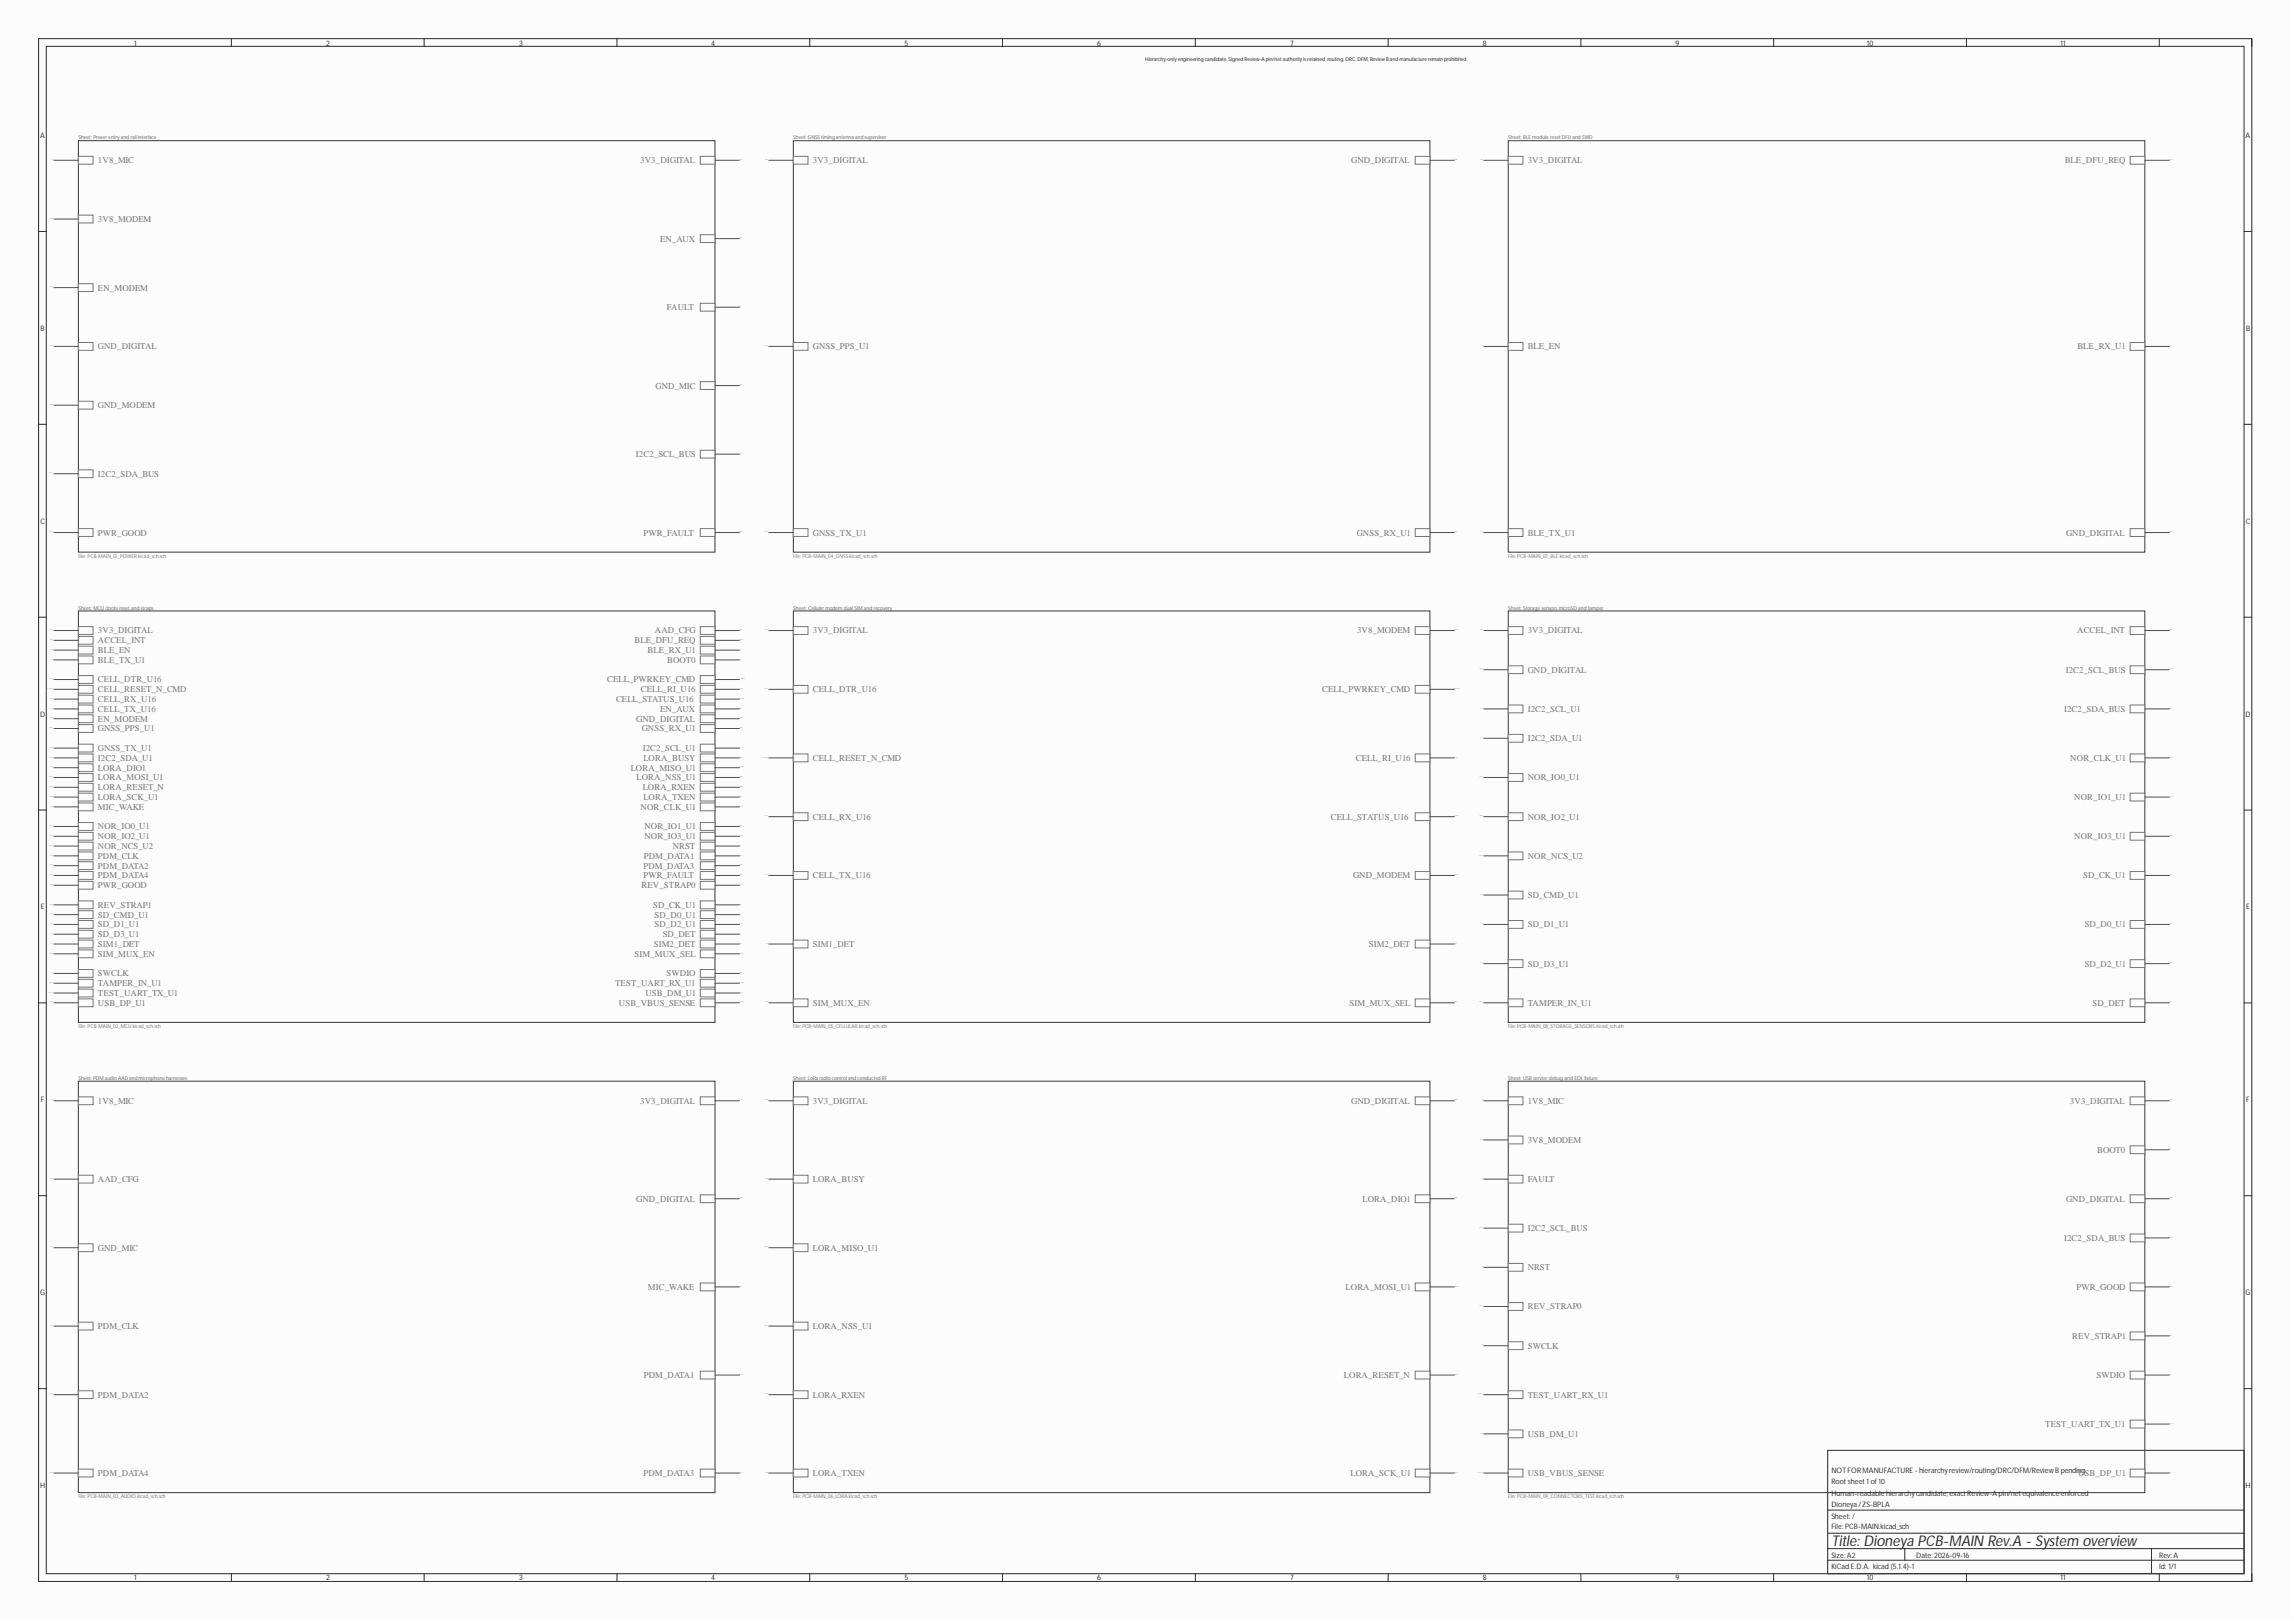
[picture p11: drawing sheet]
<svg xmlns="http://www.w3.org/2000/svg" width="594mm" height="420mm" viewBox="0 0 594 420" stroke-linecap="round" stroke-linejoin="round" font-family="sans-serif">
<defs><g id="words">
<text font-size="3.9" fill="#282828" x="474" y="400.3">Title: Dioneya PCB-MAIN Rev.A - System overview</text>
<g font-size="2.3" fill="#767676">
<text x="25.3" y="42.3">1V8_MIC</text>
<text x="165.7" y="42.3">3V3_DIGITAL</text>
<text x="210.4" y="42.3">3V3_DIGITAL</text>
<text x="349.7" y="42.3">GND_DIGITAL</text>
<text x="395.4" y="42.3">3V3_DIGITAL</text>
<text x="534.4" y="42.3">BLE_DFU_REQ</text>
<text x="25.3" y="57.5">3V8_MODEM</text>
<text x="170.8" y="62.5">EN_AUX</text>
<text x="25.3" y="75.2">EN_MODEM</text>
<text x="172.6" y="80.3">FAULT</text>
<text x="25.3" y="90.4">GND_DIGITAL</text>
<text x="210.4" y="90.4">GNSS_PPS_U1</text>
<text x="395.4" y="90.4">BLE_EN</text>
<text x="537.7" y="90.4">BLE_RX_U1</text>
<text x="169.7" y="100.6">GND_MIC</text>
<text x="25.3" y="105.7">GND_MODEM</text>
<text x="164.6" y="118.3">I2C2_SCL_BUS</text>
<text x="25.3" y="123.4">I2C2_SDA_BUS</text>
<text x="25.3" y="138.6">PWR_GOOD</text>
<text x="166.5" y="138.6">PWR_FAULT</text>
<text x="210.4" y="138.6">GNSS_TX_U1</text>
<text x="351.1" y="138.6">GNSS_RX_U1</text>
<text x="395.4" y="138.6">BLE_TX_U1</text>
<text x="534.7" y="138.6">GND_DIGITAL</text>
<text x="25.3" y="164">3V3_DIGITAL</text>
<text x="25.3" y="166.5">ACCEL_INT</text>
<text x="164.2" y="166.5">BLE_DFU_REQ</text>
<text x="169.5" y="164">AAD_CFG</text>
<text x="210.4" y="164">3V3_DIGITAL</text>
<text x="351.2" y="164">3V8_MODEM</text>
<text x="395.4" y="164">3V3_DIGITAL</text>
<text x="537.6" y="164">ACCEL_INT</text>
<text x="25.3" y="169.1">BLE_EN</text>
<text x="25.3" y="171.6">BLE_TX_U1</text>
<text x="167.6" y="169.1">BLE_RX_U1</text>
<text x="172.7" y="171.6">BOOT0</text>
<text x="25.3" y="176.7">CELL_DTR_U16</text>
<text x="25.3" y="179.2">CELL_RESET_N_CMD</text>
<text x="157.2" y="176.7">CELL_PWRKEY_CMD</text>
<text x="165.9" y="179.2">CELL_RI_U16</text>
<text x="210.4" y="179.2">CELL_DTR_U16</text>
<text x="342.2" y="179.2">CELL_PWRKEY_CMD</text>
<text x="395.4" y="174.1">GND_DIGITAL</text>
<text x="534.6" y="174.1">I2C2_SCL_BUS</text>
<text x="25.3" y="181.7">CELL_RX_U16</text>
<text x="25.3" y="184.3">CELL_TX_U16</text>
<text x="159.4" y="181.7">CELL_STATUS_U16</text>
<text x="170.8" y="184.3">EN_AUX</text>
<text x="395.4" y="184.3">I2C2_SCL_U1</text>
<text x="534.2" y="184.3">I2C2_SDA_BUS</text>
<text x="25.3" y="186.8">EN_MODEM</text>
<text x="25.3" y="189.4">GNSS_PPS_U1</text>
<text x="164.7" y="186.8">GND_DIGITAL</text>
<text x="166.1" y="189.4">GNSS_RX_U1</text>
<text x="395.4" y="191.9">I2C2_SDA_U1</text>
<text x="25.3" y="194.4">GNSS_TX_U1</text>
<text x="25.3" y="197">I2C2_SDA_U1</text>
<text x="166.4" y="194.4">I2C2_SCL_U1</text>
<text x="166.5" y="197">LORA_BUSY</text>
<text x="210.4" y="197">CELL_RESET_N_CMD</text>
<text x="350.9" y="197">CELL_RI_U16</text>
<text x="535.8" y="197">NOR_CLK_U1</text>
<text x="25.3" y="199.5">LORA_DIO1</text>
<text x="25.3" y="202">LORA_MOSI_U1</text>
<text x="163.2" y="199.5">LORA_MISO_U1</text>
<text x="164.8" y="202">LORA_NSS_U1</text>
<text x="395.4" y="202">NOR_IO0_U1</text>
<text x="25.3" y="204.6">LORA_RESET_N</text>
<text x="25.3" y="207.1">LORA_SCK_U1</text>
<text x="25.3" y="209.6">MIC_WAKE</text>
<text x="165.8" y="209.6">NOR_CLK_U1</text>
<text x="166.4" y="204.6">LORA_RXEN</text>
<text x="166.5" y="207.1">LORA_TXEN</text>
<text x="536.8" y="207.1">NOR_IO1_U1</text>
<text x="25.3" y="214.7">NOR_IO0_U1</text>
<text x="166.8" y="214.7">NOR_IO1_U1</text>
<text x="210.4" y="212.2">CELL_RX_U16</text>
<text x="344.5" y="212.2">CELL_STATUS_U16</text>
<text x="395.4" y="212.2">NOR_IO2_U1</text>
<text x="25.3" y="217.3">NOR_IO2_U1</text>
<text x="25.3" y="219.8">NOR_NCS_U2</text>
<text x="166.8" y="217.3">NOR_IO3_U1</text>
<text x="174.1" y="219.8">NRST</text>
<text x="536.8" y="217.3">NOR_IO3_U1</text>
<text x="25.3" y="222.3">PDM_CLK</text>
<text x="25.3" y="224.9">PDM_DATA2</text>
<text x="25.3" y="227.4">PDM_DATA4</text>
<text x="166.5" y="224.9">PDM_DATA3</text>
<text x="166.5" y="227.4">PWR_FAULT</text>
<text x="166.6" y="222.3">PDM_DATA1</text>
<text x="210.4" y="227.4">CELL_TX_U16</text>
<text x="350.2" y="227.4">GND_MODEM</text>
<text x="395.4" y="222.3">NOR_NCS_U2</text>
<text x="539.1" y="227.4">SD_CK_U1</text>
<text x="25.3" y="229.9">PWR_GOOD</text>
<text x="166" y="229.9">REV_STRAP0</text>
<text x="395.4" y="232.5">SD_CMD_U1</text>
<text x="25.3" y="235">REV_STRAP1</text>
<text x="25.3" y="237.5">SD_CMD_U1</text>
<text x="169.1" y="235">SD_CK_U1</text>
<text x="169.4" y="237.5">SD_D0_U1</text>
<text x="25.3" y="240.1">SD_D1_U1</text>
<text x="25.3" y="242.6">SD_D3_U1</text>
<text x="25.3" y="245.1">SIM1_DET</text>
<text x="169.2" y="245.1">SIM2_DET</text>
<text x="169.4" y="240.1">SD_D2_U1</text>
<text x="171.5" y="242.6">SD_DET</text>
<text x="210.4" y="245.1">SIM1_DET</text>
<text x="354.3" y="245.1">SIM2_DET</text>
<text x="395.4" y="240.1">SD_D1_U1</text>
<text x="539.5" y="240.1">SD_D0_U1</text>
<text x="25.3" y="247.7">SIM_MUX_EN</text>
<text x="164.2" y="247.7">SIM_MUX_SEL</text>
<text x="395.4" y="250.2">SD_D3_U1</text>
<text x="539.5" y="250.2">SD_D2_U1</text>
<text x="25.3" y="252.8">SWCLK</text>
<text x="25.3" y="255.3">TAMPER_IN_U1</text>
<text x="25.3" y="257.8">TEST_UART_TX_U1</text>
<text x="159.2" y="255.3">TEST_UART_RX_U1</text>
<text x="167" y="257.8">USB_DM_U1</text>
<text x="172.5" y="252.8">SWDIO</text>
<text x="25.3" y="260.4">USB_DP_U1</text>
<text x="160.2" y="260.4">USB_VBUS_SENSE</text>
<text x="210.4" y="260.4">SIM_MUX_EN</text>
<text x="349.3" y="260.4">SIM_MUX_SEL</text>
<text x="395.4" y="260.4">TAMPER_IN_U1</text>
<text x="541.6" y="260.4">SD_DET</text>
<text x="25.3" y="285.7">1V8_MIC</text>
<text x="165.7" y="285.7">3V3_DIGITAL</text>
<text x="210.4" y="285.7">3V3_DIGITAL</text>
<text x="349.7" y="285.7">GND_DIGITAL</text>
<text x="395.4" y="285.7">1V8_MIC</text>
<text x="535.7" y="285.7">3V3_DIGITAL</text>
<text x="395.4" y="295.9">3V8_MODEM</text>
<text x="542.8" y="298.4">BOOT0</text>
<text x="25.3" y="306">AAD_CFG</text>
<text x="164.7" y="311.1">GND_DIGITAL</text>
<text x="210.4" y="306">LORA_BUSY</text>
<text x="352.7" y="311.1">LORA_DIO1</text>
<text x="395.4" y="306">FAULT</text>
<text x="534.7" y="311.1">GND_DIGITAL</text>
<text x="25.3" y="323.8">GND_MIC</text>
<text x="210.4" y="323.8">LORA_MISO_U1</text>
<text x="395.4" y="318.7">I2C2_SCL_BUS</text>
<text x="534.2" y="321.2">I2C2_SDA_BUS</text>
<text x="395.4" y="328.8">NRST</text>
<text x="167.7" y="333.9">MIC_WAKE</text>
<text x="348.3" y="333.9">LORA_MOSI_U1</text>
<text x="537.4" y="333.9">PWR_GOOD</text>
<text x="395.4" y="339">REV_STRAP0</text>
<text x="25.3" y="344.1">PDM_CLK</text>
<text x="210.4" y="344.1">LORA_NSS_U1</text>
<text x="536.3" y="346.6">REV_STRAP1</text>
<text x="395.4" y="349.1">SWCLK</text>
<text x="166.6" y="356.7">PDM_DATA1</text>
<text x="347.8" y="356.7">LORA_RESET_N</text>
<text x="542.6" y="356.7">SWDIO</text>
<text x="25.3" y="361.8">PDM_DATA2</text>
<text x="210.4" y="361.8">LORA_RXEN</text>
<text x="395.4" y="361.8">TEST_UART_RX_U1</text>
<text x="395.4" y="372">USB_DM_U1</text>
<text x="529.3" y="369.4">TEST_UART_TX_U1</text>
<text x="25.3" y="382.1">PDM_DATA4</text>
<text x="166.5" y="382.1">PDM_DATA3</text>
<text x="210.4" y="382.1">LORA_TXEN</text>
<text x="349.5" y="382.1">LORA_SCK_U1</text>
<text x="395.4" y="382.1">USB_VBUS_SENSE</text>
<text x="537.9" y="382.1">USB_DP_U1</text>
</g>
<g font-size="1.9" fill="#282828">
<text x="34.7" y="11.8">1</text>
<text x="84.4" y="11.8">2</text>
<text x="134.3" y="11.8">3</text>
<text x="184.1" y="11.8">4</text>
<text x="234.1" y="11.8">5</text>
<text x="284" y="11.8">6</text>
<text x="333.9" y="11.8">7</text>
<text x="383.8" y="11.8">8</text>
<text x="433.7" y="11.8">9</text>
<text x="483.2" y="11.8">10</text>
<text x="533.3" y="11.8">11</text>
<text x="10.4" y="35.8">A</text>
<text x="581.2" y="35.8">A</text>
<text x="10.5" y="85.7">B</text>
<text x="581.4" y="85.7">B</text>
<text x="10.5" y="135.6">C</text>
<text x="581.3" y="135.6">C</text>
<text x="10.4" y="185.6">D</text>
<text x="581.2" y="185.6">D</text>
<text x="10.6" y="235.4">E</text>
<text x="581.4" y="235.4">E</text>
<text x="10.6" y="285.4">F</text>
<text x="581.4" y="285.4">F</text>
<text x="10.4" y="335.3">G</text>
<text x="581.2" y="335.3">G</text>
<text x="474" y="381.3">NOT FORMANUFACTURE -hierarchyreview/routing/DRC/DFM/ReviewBpending</text>
<text x="10.4" y="385.2">H</text>
<text x="474" y="387.3">Human-readable hierarchycandidate;exactReview-A pin/netequivalenceenforced</text>
<text x="474" y="384.2">Rootsheet1 of10</text>
<text x="581.2" y="385.2">H</text>
<text x="474" y="395.9">File:PCB-MAIN.kicad_sch</text>
<text x="474" y="393.3">Sheet: /</text>
<text x="474" y="390.2">Dioneya/ZS-BPLA</text>
<text x="474" y="406.1">KiCad E.D.A. kicad (5.1.4)-1</text>
<text x="474" y="403.3">Size:A2</text>
<text x="496" y="403.3">Date:2026-09-16</text>
<text x="558.8" y="403.3">Rev:A</text>
<text x="558.8" y="406.1">Id: 1/1</text>
<text x="34.7" y="409.2">1</text>
<text x="84.4" y="409.2">2</text>
<text x="134.3" y="409.2">3</text>
<text x="184.1" y="409.2">4</text>
<text x="234.1" y="409.2">5</text>
<text x="284" y="409.2">6</text>
<text x="333.9" y="409.2">7</text>
<text x="383.8" y="409.2">8</text>
<text x="433.7" y="409.2">9</text>
<text x="483.2" y="409.2">10</text>
<text x="533.3" y="409.2">11</text>
</g>
<text font-size="1.4" fill="#151515" x="296.4" y="15.8">Hierarchy-onlyengineering candidate. Signed Review-A pin/netauthorityisretained; routing, DRC, DFM, ReviewBand manufactureremain prohibited.</text>
<g font-size="1.4" fill="#5d5d5d">
<text x="20.3" y="36.1">Sheet: Powerentry and rail interface</text>
<text x="205.3" y="36.1">Sheet: GNSS timing antenna and supervisor</text>
<text x="390.3" y="36.1">Sheet: BLE module resetDFU and SWD</text>
<text x="20.3" y="157.8">Sheet: MCU clocksresetand straps</text>
<text x="205.3" y="157.8">Sheet: Cellular modem dual SIM and recovery</text>
<text x="390.3" y="157.8">Sheet: Storage sensorsmicroSD and tamper</text>
<text x="20.3" y="279.6">Sheet: PDMaudio AAD and microphoneharnesses</text>
<text x="205.3" y="279.6">Sheet: LoRa radio control and conducted RF</text>
<text x="390.3" y="279.6">Sheet: USB service debug and EOL fixture</text>
</g>
<g font-size="1.4" fill="#767676">
<text x="20.3" y="144.4">File: PCB-MAIN_01_POWER.kicad_sch.sch</text>
<text x="205.3" y="144.4">File: PCB-MAIN_04_GNSS.kicad_sch.sch</text>
<text x="390.3" y="144.4">File: PCB-MAIN_07_BLE.kicad_sch.sch</text>
<text x="20.3" y="266.1">File: PCB-MAIN_02_MCU.kicad_sch.sch</text>
<text x="205.3" y="266.1">File: PCB-MAIN_05_CELLULAR.kicad_sch.sch</text>
<text x="390.3" y="266.1">File: PCB-MAIN_08_STORAGE_SENSORS.kicad_sch.sch</text>
<text x="20.3" y="387.8">File: PCB-MAIN_03_AUDIO.kicad_sch.sch</text>
<text x="205.3" y="387.8">File: PCB-MAIN_06_LORA.kicad_sch.sch</text>
<text x="390.3" y="387.8">File: PCB-MAIN_09_CONNECTORS_TEST.kicad_sch.sch</text>
</g>
</g></defs>
<g fill="#fcfcfc">
<path d="M0 0h592.8v419.4h-592.8z" fill-rule="evenodd"/>
<path d="M0 0h592.8v419.4h-592.8z" fill-rule="evenodd"/>
</g>
<g fill="none" stroke="#282828" stroke-width=".26">
<path d="M10 10h572.8v399.4h-572.8zM12 12h568.8v395.4h-568.8zM59.9 10v2M109.8 10v2M159.7 10v2M209.6 10v2M259.5 10v2M309.4 10v2M359.3 10v2M409.2 10v2M459.1 10v2M509 10v2"/>
<path d="M558.9 10v2M582.8 10v2M10 59.9h2M580.8 59.9h2M10 109.8h2M580.8 109.8h2M10 159.8h2M580.8 159.8h2M10 209.7h2M580.8 209.7h2M10 259.6h2M580.8 259.6h2"/>
<path d="M10 309.5h2M580.8 309.5h2M10 359.5h2M580.8 359.5h2M473 375.5h107.8v31.9h-107.8zM473 396.9h107.8M473 390.9h107.8M10 409.4h2M59.9 407.4v2M109.8 407.4v2M159.7 407.4v2M209.6 407.4v2"/>
<path d="M259.5 407.4v2M309.4 407.4v2M359.3 407.4v2M409.2 407.4v2M459.1 407.4v2M473 403.9h107.8M473 400.9h107.8M493 400.9v3M509 407.4v2M556.8 400.9v6.5M558.9 407.4v2M582.8 407.4v2h-2"/>
</g>
<path d="M20.3 36.4h164.7v106.5h-164.7z" fill="none" stroke="#373737" stroke-width=".26"/>
<path d="M20.3 40.5h3.8v2h-3.8z" fill-rule="evenodd" fill="#fcfcfc"/>
<path d="M20.3 40.5h3.8v2h-3.8z" fill="none" stroke="#767676" stroke-width=".26"/>
<path d="M20.3 55.7h3.8v2h-3.8z" fill-rule="evenodd" fill="#fcfcfc"/>
<path d="M20.3 55.7h3.8v2h-3.8z" fill="none" stroke="#767676" stroke-width=".26"/>
<path d="M20.3 73.4h3.8v2.1h-3.8z" fill-rule="evenodd" fill="#fcfcfc"/>
<path d="M20.3 73.4h3.8v2.1h-3.8z" fill="none" stroke="#767676" stroke-width=".26"/>
<path d="M20.3 88.7h3.8v2h-3.8z" fill-rule="evenodd" fill="#fcfcfc"/>
<path d="M20.3 88.7h3.8v2h-3.8z" fill="none" stroke="#767676" stroke-width=".26"/>
<path d="M20.3 103.9h3.8v2h-3.8z" fill-rule="evenodd" fill="#fcfcfc"/>
<path d="M20.3 103.9h3.8v2h-3.8z" fill="none" stroke="#767676" stroke-width=".26"/>
<path d="M20.3 121.6h3.8v2.1h-3.8z" fill-rule="evenodd" fill="#fcfcfc"/>
<path d="M20.3 121.6h3.8v2.1h-3.8z" fill="none" stroke="#767676" stroke-width=".26"/>
<path d="M20.3 136.8h3.8v2.1h-3.8z" fill-rule="evenodd" fill="#fcfcfc"/>
<path d="M20.3 136.8h3.8v2.1h-3.8z" fill="none" stroke="#767676" stroke-width=".26"/>
<path d="M181.2 40.5h3.8v2h-3.8z" fill-rule="evenodd" fill="#fcfcfc"/>
<path d="M181.2 40.5h3.8v2h-3.8z" fill="none" stroke="#767676" stroke-width=".26"/>
<path d="M181.2 60.8h3.8v2h-3.8z" fill-rule="evenodd" fill="#fcfcfc"/>
<path d="M181.2 60.8h3.8v2h-3.8z" fill="none" stroke="#767676" stroke-width=".26"/>
<path d="M181.2 78.5h3.8v2h-3.8z" fill-rule="evenodd" fill="#fcfcfc"/>
<path d="M181.2 78.5h3.8v2h-3.8z" fill="none" stroke="#767676" stroke-width=".26"/>
<path d="M181.2 98.8h3.8v2h-3.8z" fill-rule="evenodd" fill="#fcfcfc"/>
<path d="M181.2 98.8h3.8v2h-3.8z" fill="none" stroke="#767676" stroke-width=".26"/>
<path d="M181.2 116.6h3.8v2h-3.8z" fill-rule="evenodd" fill="#fcfcfc"/>
<path d="M181.2 116.6h3.8v2h-3.8z" fill="none" stroke="#767676" stroke-width=".26"/>
<path d="M181.2 136.8h3.8v2.1h-3.8z" fill-rule="evenodd" fill="#fcfcfc"/>
<path d="M181.2 136.8h3.8v2.1h-3.8z" fill="none" stroke="#767676" stroke-width=".26"/>
<path d="M20.3 158.2h164.7v106.5h-164.7z" fill="none" stroke="#373737" stroke-width=".26"/>
<path d="M20.3 162.2h3.8v2h-3.8z" fill-rule="evenodd" fill="#fcfcfc"/>
<path d="M20.3 162.2h3.8v2h-3.8z" fill="none" stroke="#767676" stroke-width=".26"/>
<path d="M20.3 164.7h3.8v2.1h-3.8z" fill-rule="evenodd" fill="#fcfcfc"/>
<path d="M20.3 164.7h3.8v2.1h-3.8z" fill="none" stroke="#767676" stroke-width=".26"/>
<path d="M20.3 167.3h3.8v2h-3.8z" fill-rule="evenodd" fill="#fcfcfc"/>
<path d="M20.3 167.3h3.8v2h-3.8z" fill="none" stroke="#767676" stroke-width=".26"/>
<path d="M20.3 169.8h3.8v2.1h-3.8z" fill-rule="evenodd" fill="#fcfcfc"/>
<path d="M20.3 169.8h3.8v2.1h-3.8z" fill="none" stroke="#767676" stroke-width=".26"/>
<path d="M20.3 174.9h3.8v2h-3.8z" fill-rule="evenodd" fill="#fcfcfc"/>
<path d="M20.3 174.9h3.8v2h-3.8z" fill="none" stroke="#767676" stroke-width=".26"/>
<path d="M20.3 177.4h3.8v2.1h-3.8z" fill-rule="evenodd" fill="#fcfcfc"/>
<path d="M20.3 177.4h3.8v2.1h-3.8z" fill="none" stroke="#767676" stroke-width=".26"/>
<path d="M20.3 180h3.8v2h-3.8z" fill-rule="evenodd" fill="#fcfcfc"/>
<path d="M20.3 180h3.8v2h-3.8z" fill="none" stroke="#767676" stroke-width=".26"/>
<path d="M20.3 182.5h3.8v2h-3.8z" fill-rule="evenodd" fill="#fcfcfc"/>
<path d="M20.3 182.5h3.8v2h-3.8z" fill="none" stroke="#767676" stroke-width=".26"/>
<path d="M20.3 185h3.8v2.1h-3.8z" fill-rule="evenodd" fill="#fcfcfc"/>
<path d="M20.3 185h3.8v2.1h-3.8z" fill="none" stroke="#767676" stroke-width=".26"/>
<path d="M20.3 187.6h3.8v2h-3.8z" fill-rule="evenodd" fill="#fcfcfc"/>
<path d="M20.3 187.6h3.8v2h-3.8z" fill="none" stroke="#767676" stroke-width=".26"/>
<path d="M20.3 192.7h3.8v2h-3.8z" fill-rule="evenodd" fill="#fcfcfc"/>
<path d="M20.3 192.7h3.8v2h-3.8z" fill="none" stroke="#767676" stroke-width=".26"/>
<path d="M20.3 195.2h3.8v2h-3.8z" fill-rule="evenodd" fill="#fcfcfc"/>
<path d="M20.3 195.2h3.8v2h-3.8z" fill="none" stroke="#767676" stroke-width=".26"/>
<path d="M20.3 197.7h3.8v2.1h-3.8z" fill-rule="evenodd" fill="#fcfcfc"/>
<path d="M20.3 197.7h3.8v2.1h-3.8z" fill="none" stroke="#767676" stroke-width=".26"/>
<path d="M20.3 200.3h3.8v2h-3.8z" fill-rule="evenodd" fill="#fcfcfc"/>
<path d="M20.3 200.3h3.8v2h-3.8z" fill="none" stroke="#767676" stroke-width=".26"/>
<path d="M20.3 202.8h3.8v2h-3.8z" fill-rule="evenodd" fill="#fcfcfc"/>
<path d="M20.3 202.8h3.8v2h-3.8z" fill="none" stroke="#767676" stroke-width=".26"/>
<path d="M20.3 205.3h3.8v2.1h-3.8z" fill-rule="evenodd" fill="#fcfcfc"/>
<path d="M20.3 205.3h3.8v2.1h-3.8z" fill="none" stroke="#767676" stroke-width=".26"/>
<path d="M20.3 207.9h3.8v2h-3.8z" fill-rule="evenodd" fill="#fcfcfc"/>
<path d="M20.3 207.9h3.8v2h-3.8z" fill="none" stroke="#767676" stroke-width=".26"/>
<path d="M20.3 212.9h3.8v2.1h-3.8z" fill-rule="evenodd" fill="#fcfcfc"/>
<path d="M20.3 212.9h3.8v2.1h-3.8z" fill="none" stroke="#767676" stroke-width=".26"/>
<path d="M20.3 215.5h3.8v2h-3.8z" fill-rule="evenodd" fill="#fcfcfc"/>
<path d="M20.3 215.5h3.8v2h-3.8z" fill="none" stroke="#767676" stroke-width=".26"/>
<path d="M20.3 218h3.8v2h-3.8z" fill-rule="evenodd" fill="#fcfcfc"/>
<path d="M20.3 218h3.8v2h-3.8z" fill="none" stroke="#767676" stroke-width=".26"/>
<path d="M20.3 220.5h3.8v2.1h-3.8z" fill-rule="evenodd" fill="#fcfcfc"/>
<path d="M20.3 220.5h3.8v2.1h-3.8z" fill="none" stroke="#767676" stroke-width=".26"/>
<path d="M20.3 223.1h3.8v2h-3.8z" fill-rule="evenodd" fill="#fcfcfc"/>
<path d="M20.3 223.1h3.8v2h-3.8z" fill="none" stroke="#767676" stroke-width=".26"/>
<path d="M20.3 225.6h3.8v2.1h-3.8z" fill-rule="evenodd" fill="#fcfcfc"/>
<path d="M20.3 225.6h3.8v2.1h-3.8z" fill="none" stroke="#767676" stroke-width=".26"/>
<path d="M20.3 228.2h3.8v2h-3.8z" fill-rule="evenodd" fill="#fcfcfc"/>
<path d="M20.3 228.2h3.8v2h-3.8z" fill="none" stroke="#767676" stroke-width=".26"/>
<path d="M20.3 233.2h3.8v2.1h-3.8z" fill-rule="evenodd" fill="#fcfcfc"/>
<path d="M20.3 233.2h3.8v2.1h-3.8z" fill="none" stroke="#767676" stroke-width=".26"/>
<path d="M20.3 235.8h3.8v2h-3.8z" fill-rule="evenodd" fill="#fcfcfc"/>
<path d="M20.3 235.8h3.8v2h-3.8z" fill="none" stroke="#767676" stroke-width=".26"/>
<path d="M20.3 238.3h3.8v2h-3.8z" fill-rule="evenodd" fill="#fcfcfc"/>
<path d="M20.3 238.3h3.8v2h-3.8z" fill="none" stroke="#767676" stroke-width=".26"/>
<path d="M20.3 240.8h3.8v2.1h-3.8z" fill-rule="evenodd" fill="#fcfcfc"/>
<path d="M20.3 240.8h3.8v2.1h-3.8z" fill="none" stroke="#767676" stroke-width=".26"/>
<path d="M20.3 243.4h3.8v2h-3.8z" fill-rule="evenodd" fill="#fcfcfc"/>
<path d="M20.3 243.4h3.8v2h-3.8z" fill="none" stroke="#767676" stroke-width=".26"/>
<path d="M20.3 245.9h3.8v2h-3.8z" fill-rule="evenodd" fill="#fcfcfc"/>
<path d="M20.3 245.9h3.8v2h-3.8z" fill="none" stroke="#767676" stroke-width=".26"/>
<path d="M20.3 251h3.8v2h-3.8z" fill-rule="evenodd" fill="#fcfcfc"/>
<path d="M20.3 251h3.8v2h-3.8z" fill="none" stroke="#767676" stroke-width=".26"/>
<path d="M20.3 253.5h3.8v2h-3.8z" fill-rule="evenodd" fill="#fcfcfc"/>
<path d="M20.3 253.5h3.8v2h-3.8z" fill="none" stroke="#767676" stroke-width=".26"/>
<path d="M20.3 256.1h3.8v2h-3.8z" fill-rule="evenodd" fill="#fcfcfc"/>
<path d="M20.3 256.1h3.8v2h-3.8z" fill="none" stroke="#767676" stroke-width=".26"/>
<path d="M20.3 258.6h3.8v2h-3.8z" fill-rule="evenodd" fill="#fcfcfc"/>
<path d="M20.3 258.6h3.8v2h-3.8z" fill="none" stroke="#767676" stroke-width=".26"/>
<path d="M181.2 162.2h3.8v2h-3.8z" fill-rule="evenodd" fill="#fcfcfc"/>
<path d="M181.2 162.2h3.8v2h-3.8z" fill="none" stroke="#767676" stroke-width=".26"/>
<path d="M181.2 164.8h3.8v2h-3.8z" fill-rule="evenodd" fill="#fcfcfc"/>
<path d="M181.2 164.8h3.8v2h-3.8z" fill="none" stroke="#767676" stroke-width=".26"/>
<path d="M181.2 167.3h3.8v2h-3.8z" fill-rule="evenodd" fill="#fcfcfc"/>
<path d="M181.2 167.3h3.8v2h-3.8z" fill="none" stroke="#767676" stroke-width=".26"/>
<path d="M181.2 169.8h3.8v2.1h-3.8z" fill-rule="evenodd" fill="#fcfcfc"/>
<path d="M181.2 169.8h3.8v2.1h-3.8z" fill="none" stroke="#767676" stroke-width=".26"/>
<path d="M181.2 174.9h3.8v2h-3.8z" fill-rule="evenodd" fill="#fcfcfc"/>
<path d="M181.2 174.9h3.8v2h-3.8z" fill="none" stroke="#767676" stroke-width=".26"/>
<path d="M181.2 177.4h3.8v2.1h-3.8z" fill-rule="evenodd" fill="#fcfcfc"/>
<path d="M181.2 177.4h3.8v2.1h-3.8z" fill="none" stroke="#767676" stroke-width=".26"/>
<path d="M181.2 180h3.8v2h-3.8z" fill-rule="evenodd" fill="#fcfcfc"/>
<path d="M181.2 180h3.8v2h-3.8z" fill="none" stroke="#767676" stroke-width=".26"/>
<path d="M181.2 182.5h3.8v2h-3.8z" fill-rule="evenodd" fill="#fcfcfc"/>
<path d="M181.2 182.5h3.8v2h-3.8z" fill="none" stroke="#767676" stroke-width=".26"/>
<path d="M181.2 185h3.8v2.1h-3.8z" fill-rule="evenodd" fill="#fcfcfc"/>
<path d="M181.2 185h3.8v2.1h-3.8z" fill="none" stroke="#767676" stroke-width=".26"/>
<path d="M181.2 187.6h3.8v2h-3.8z" fill-rule="evenodd" fill="#fcfcfc"/>
<path d="M181.2 187.6h3.8v2h-3.8z" fill="none" stroke="#767676" stroke-width=".26"/>
<path d="M181.2 192.7h3.8v2h-3.8z" fill-rule="evenodd" fill="#fcfcfc"/>
<path d="M181.2 192.7h3.8v2h-3.8z" fill="none" stroke="#767676" stroke-width=".26"/>
<path d="M181.2 195.2h3.8v2h-3.8z" fill-rule="evenodd" fill="#fcfcfc"/>
<path d="M181.2 195.2h3.8v2h-3.8z" fill="none" stroke="#767676" stroke-width=".26"/>
<path d="M181.2 197.7h3.8v2.1h-3.8z" fill-rule="evenodd" fill="#fcfcfc"/>
<path d="M181.2 197.7h3.8v2.1h-3.8z" fill="none" stroke="#767676" stroke-width=".26"/>
<path d="M181.2 200.3h3.8v2h-3.8z" fill-rule="evenodd" fill="#fcfcfc"/>
<path d="M181.2 200.3h3.8v2h-3.8z" fill="none" stroke="#767676" stroke-width=".26"/>
<path d="M181.2 202.8h3.8v2h-3.8z" fill-rule="evenodd" fill="#fcfcfc"/>
<path d="M181.2 202.8h3.8v2h-3.8z" fill="none" stroke="#767676" stroke-width=".26"/>
<path d="M181.2 205.3h3.8v2.1h-3.8z" fill-rule="evenodd" fill="#fcfcfc"/>
<path d="M181.2 205.3h3.8v2.1h-3.8z" fill="none" stroke="#767676" stroke-width=".26"/>
<path d="M181.2 207.9h3.8v2h-3.8z" fill-rule="evenodd" fill="#fcfcfc"/>
<path d="M181.2 207.9h3.8v2h-3.8z" fill="none" stroke="#767676" stroke-width=".26"/>
<path d="M181.2 212.9h3.8v2.1h-3.8z" fill-rule="evenodd" fill="#fcfcfc"/>
<path d="M181.2 212.9h3.8v2.1h-3.8z" fill="none" stroke="#767676" stroke-width=".26"/>
<path d="M181.2 215.5h3.8v2h-3.8z" fill-rule="evenodd" fill="#fcfcfc"/>
<path d="M181.2 215.5h3.8v2h-3.8z" fill="none" stroke="#767676" stroke-width=".26"/>
<path d="M181.2 218h3.8v2h-3.8z" fill-rule="evenodd" fill="#fcfcfc"/>
<path d="M181.2 218h3.8v2h-3.8z" fill="none" stroke="#767676" stroke-width=".26"/>
<path d="M181.2 220.5h3.8v2.1h-3.8z" fill-rule="evenodd" fill="#fcfcfc"/>
<path d="M181.2 220.5h3.8v2.1h-3.8z" fill="none" stroke="#767676" stroke-width=".26"/>
<path d="M181.2 223.1h3.8v2h-3.8z" fill-rule="evenodd" fill="#fcfcfc"/>
<path d="M181.2 223.1h3.8v2h-3.8z" fill="none" stroke="#767676" stroke-width=".26"/>
<path d="M181.2 225.6h3.8v2.1h-3.8z" fill-rule="evenodd" fill="#fcfcfc"/>
<path d="M181.2 225.6h3.8v2.1h-3.8z" fill="none" stroke="#767676" stroke-width=".26"/>
<path d="M181.2 228.2h3.8v2h-3.8z" fill-rule="evenodd" fill="#fcfcfc"/>
<path d="M181.2 228.2h3.8v2h-3.8z" fill="none" stroke="#767676" stroke-width=".26"/>
<path d="M181.2 233.2h3.8v2.1h-3.8z" fill-rule="evenodd" fill="#fcfcfc"/>
<path d="M181.2 233.2h3.8v2.1h-3.8z" fill="none" stroke="#767676" stroke-width=".26"/>
<path d="M181.2 235.8h3.8v2h-3.8z" fill-rule="evenodd" fill="#fcfcfc"/>
<path d="M181.2 235.8h3.8v2h-3.8z" fill="none" stroke="#767676" stroke-width=".26"/>
<path d="M181.2 238.3h3.8v2h-3.8z" fill-rule="evenodd" fill="#fcfcfc"/>
<path d="M181.2 238.3h3.8v2h-3.8z" fill="none" stroke="#767676" stroke-width=".26"/>
<path d="M181.2 240.8h3.8v2.1h-3.8z" fill-rule="evenodd" fill="#fcfcfc"/>
<path d="M181.2 240.8h3.8v2.1h-3.8z" fill="none" stroke="#767676" stroke-width=".26"/>
<path d="M181.2 243.4h3.8v2h-3.8z" fill-rule="evenodd" fill="#fcfcfc"/>
<path d="M181.2 243.4h3.8v2h-3.8z" fill="none" stroke="#767676" stroke-width=".26"/>
<path d="M181.2 245.9h3.8v2h-3.8z" fill-rule="evenodd" fill="#fcfcfc"/>
<path d="M181.2 245.9h3.8v2h-3.8z" fill="none" stroke="#767676" stroke-width=".26"/>
<path d="M181.2 251h3.8v2h-3.8z" fill-rule="evenodd" fill="#fcfcfc"/>
<path d="M181.2 251h3.8v2h-3.8z" fill="none" stroke="#767676" stroke-width=".26"/>
<path d="M181.2 253.5h3.8v2h-3.8z" fill-rule="evenodd" fill="#fcfcfc"/>
<path d="M181.2 253.5h3.8v2h-3.8z" fill="none" stroke="#767676" stroke-width=".26"/>
<path d="M181.2 256.1h3.8v2h-3.8z" fill-rule="evenodd" fill="#fcfcfc"/>
<path d="M181.2 256.1h3.8v2h-3.8z" fill="none" stroke="#767676" stroke-width=".26"/>
<path d="M181.2 258.6h3.8v2h-3.8z" fill-rule="evenodd" fill="#fcfcfc"/>
<path d="M181.2 258.6h3.8v2h-3.8z" fill="none" stroke="#767676" stroke-width=".26"/>
<path d="M20.3 279.9h164.8v106.5h-164.8z" fill="none" stroke="#373737" stroke-width=".26"/>
<path d="M20.3 284h3.8v2h-3.8z" fill-rule="evenodd" fill="#fcfcfc"/>
<path d="M20.3 284h3.8v2h-3.8z" fill="none" stroke="#767676" stroke-width=".26"/>
<path d="M20.3 304.2h3.8v2.1h-3.8z" fill-rule="evenodd" fill="#fcfcfc"/>
<path d="M20.3 304.2h3.8v2.1h-3.8z" fill="none" stroke="#767676" stroke-width=".26"/>
<path d="M20.3 322h3.8v2h-3.8z" fill-rule="evenodd" fill="#fcfcfc"/>
<path d="M20.3 322h3.8v2h-3.8z" fill="none" stroke="#767676" stroke-width=".26"/>
<path d="M20.3 342.3h3.8v2h-3.8z" fill-rule="evenodd" fill="#fcfcfc"/>
<path d="M20.3 342.3h3.8v2h-3.8z" fill="none" stroke="#767676" stroke-width=".26"/>
<path d="M20.3 360h3.8v2.1h-3.8z" fill-rule="evenodd" fill="#fcfcfc"/>
<path d="M20.3 360h3.8v2.1h-3.8z" fill="none" stroke="#767676" stroke-width=".26"/>
<path d="M20.3 380.3h3.8v2.1h-3.8z" fill-rule="evenodd" fill="#fcfcfc"/>
<path d="M20.3 380.3h3.8v2.1h-3.8z" fill="none" stroke="#767676" stroke-width=".26"/>
<path d="M181.2 284h3.8v2h-3.8z" fill-rule="evenodd" fill="#fcfcfc"/>
<path d="M181.2 284h3.8v2h-3.8z" fill="none" stroke="#767676" stroke-width=".26"/>
<path d="M181.2 309.3h3.8v2h-3.8z" fill-rule="evenodd" fill="#fcfcfc"/>
<path d="M181.2 309.3h3.8v2h-3.8z" fill="none" stroke="#767676" stroke-width=".26"/>
<path d="M181.2 332.1h3.8v2.1h-3.8z" fill-rule="evenodd" fill="#fcfcfc"/>
<path d="M181.2 332.1h3.8v2.1h-3.8z" fill="none" stroke="#767676" stroke-width=".26"/>
<path d="M181.3 355h3.8v2h-3.8z" fill-rule="evenodd" fill="#fcfcfc"/>
<path d="M181.3 355h3.8v2h-3.8z" fill="none" stroke="#767676" stroke-width=".26"/>
<path d="M181.3 380.3h3.8v2.1h-3.8z" fill-rule="evenodd" fill="#fcfcfc"/>
<path d="M181.3 380.3h3.8v2.1h-3.8z" fill="none" stroke="#767676" stroke-width=".26"/>
<path d="M205.3 36.4h164.8v106.5h-164.8z" fill="none" stroke="#373737" stroke-width=".26"/>
<path d="M205.3 40.5h3.8v2h-3.8z" fill-rule="evenodd" fill="#fcfcfc"/>
<path d="M205.3 40.5h3.8v2h-3.8z" fill="none" stroke="#767676" stroke-width=".26"/>
<path d="M205.3 88.7h3.8v2h-3.8z" fill-rule="evenodd" fill="#fcfcfc"/>
<path d="M205.3 88.7h3.8v2h-3.8z" fill="none" stroke="#767676" stroke-width=".26"/>
<path d="M205.3 136.8h3.8v2.1h-3.8z" fill-rule="evenodd" fill="#fcfcfc"/>
<path d="M205.3 136.8h3.8v2.1h-3.8z" fill="none" stroke="#767676" stroke-width=".26"/>
<path d="M366.3 40.5h3.8v2h-3.8z" fill-rule="evenodd" fill="#fcfcfc"/>
<path d="M366.3 40.5h3.8v2h-3.8z" fill="none" stroke="#767676" stroke-width=".26"/>
<path d="M366.3 136.9h3.8v2h-3.8z" fill-rule="evenodd" fill="#fcfcfc"/>
<path d="M366.3 136.9h3.8v2h-3.8z" fill="none" stroke="#767676" stroke-width=".26"/>
<path d="M205.3 158.2h164.8v106.5h-164.8z" fill="none" stroke="#373737" stroke-width=".26"/>
<path d="M205.3 162.2h3.8v2h-3.8z" fill-rule="evenodd" fill="#fcfcfc"/>
<path d="M205.3 162.2h3.8v2h-3.8z" fill="none" stroke="#767676" stroke-width=".26"/>
<path d="M205.3 177.4h3.8v2.1h-3.8z" fill-rule="evenodd" fill="#fcfcfc"/>
<path d="M205.3 177.4h3.8v2.1h-3.8z" fill="none" stroke="#767676" stroke-width=".26"/>
<path d="M205.3 195.2h3.8v2h-3.8z" fill-rule="evenodd" fill="#fcfcfc"/>
<path d="M205.3 195.2h3.8v2h-3.8z" fill="none" stroke="#767676" stroke-width=".26"/>
<path d="M205.3 210.4h3.8v2h-3.8z" fill-rule="evenodd" fill="#fcfcfc"/>
<path d="M205.3 210.4h3.8v2h-3.8z" fill="none" stroke="#767676" stroke-width=".26"/>
<path d="M205.3 225.6h3.8v2.1h-3.8z" fill-rule="evenodd" fill="#fcfcfc"/>
<path d="M205.3 225.6h3.8v2.1h-3.8z" fill="none" stroke="#767676" stroke-width=".26"/>
<path d="M205.3 243.4h3.8v2h-3.8z" fill-rule="evenodd" fill="#fcfcfc"/>
<path d="M205.3 243.4h3.8v2h-3.8z" fill="none" stroke="#767676" stroke-width=".26"/>
<path d="M205.3 258.6h3.8v2h-3.8z" fill-rule="evenodd" fill="#fcfcfc"/>
<path d="M205.3 258.6h3.8v2h-3.8z" fill="none" stroke="#767676" stroke-width=".26"/>
<path d="M366.3 162.2h3.8v2h-3.8z" fill-rule="evenodd" fill="#fcfcfc"/>
<path d="M366.3 162.2h3.8v2h-3.8z" fill="none" stroke="#767676" stroke-width=".26"/>
<path d="M366.3 177.4h3.8v2.1h-3.8z" fill-rule="evenodd" fill="#fcfcfc"/>
<path d="M366.3 177.4h3.8v2.1h-3.8z" fill="none" stroke="#767676" stroke-width=".26"/>
<path d="M366.3 195.2h3.8v2h-3.8z" fill-rule="evenodd" fill="#fcfcfc"/>
<path d="M366.3 195.2h3.8v2h-3.8z" fill="none" stroke="#767676" stroke-width=".26"/>
<path d="M366.3 210.4h3.8v2h-3.8z" fill-rule="evenodd" fill="#fcfcfc"/>
<path d="M366.3 210.4h3.8v2h-3.8z" fill="none" stroke="#767676" stroke-width=".26"/>
<path d="M366.3 225.6h3.8v2.1h-3.8z" fill-rule="evenodd" fill="#fcfcfc"/>
<path d="M366.3 225.6h3.8v2.1h-3.8z" fill="none" stroke="#767676" stroke-width=".26"/>
<path d="M366.3 243.4h3.8v2h-3.8z" fill-rule="evenodd" fill="#fcfcfc"/>
<path d="M366.3 243.4h3.8v2h-3.8z" fill="none" stroke="#767676" stroke-width=".26"/>
<path d="M366.3 258.6h3.8v2h-3.8z" fill-rule="evenodd" fill="#fcfcfc"/>
<path d="M366.3 258.6h3.8v2h-3.8z" fill="none" stroke="#767676" stroke-width=".26"/>
<path d="M205.3 279.9h164.8v106.5h-164.8z" fill="none" stroke="#373737" stroke-width=".26"/>
<path d="M205.3 284h3.8v2h-3.8z" fill-rule="evenodd" fill="#fcfcfc"/>
<path d="M205.3 284h3.8v2h-3.8z" fill="none" stroke="#767676" stroke-width=".26"/>
<path d="M205.3 304.2h3.8v2.1h-3.8z" fill-rule="evenodd" fill="#fcfcfc"/>
<path d="M205.3 304.2h3.8v2.1h-3.8z" fill="none" stroke="#767676" stroke-width=".26"/>
<path d="M205.3 322h3.8v2h-3.8z" fill-rule="evenodd" fill="#fcfcfc"/>
<path d="M205.3 322h3.8v2h-3.8z" fill="none" stroke="#767676" stroke-width=".26"/>
<path d="M205.3 342.3h3.8v2h-3.8z" fill-rule="evenodd" fill="#fcfcfc"/>
<path d="M205.3 342.3h3.8v2h-3.8z" fill="none" stroke="#767676" stroke-width=".26"/>
<path d="M205.3 360h3.8v2.1h-3.8z" fill-rule="evenodd" fill="#fcfcfc"/>
<path d="M205.3 360h3.8v2.1h-3.8z" fill="none" stroke="#767676" stroke-width=".26"/>
<path d="M205.3 380.3h3.8v2.1h-3.8z" fill-rule="evenodd" fill="#fcfcfc"/>
<path d="M205.3 380.3h3.8v2.1h-3.8z" fill="none" stroke="#767676" stroke-width=".26"/>
<path d="M366.3 284h3.8v2h-3.8z" fill-rule="evenodd" fill="#fcfcfc"/>
<path d="M366.3 284h3.8v2h-3.8z" fill="none" stroke="#767676" stroke-width=".26"/>
<path d="M366.3 309.3h3.8v2h-3.8z" fill-rule="evenodd" fill="#fcfcfc"/>
<path d="M366.3 309.3h3.8v2h-3.8z" fill="none" stroke="#767676" stroke-width=".26"/>
<path d="M366.3 332.1h3.8v2.1h-3.8z" fill-rule="evenodd" fill="#fcfcfc"/>
<path d="M366.3 332.1h3.8v2.1h-3.8z" fill="none" stroke="#767676" stroke-width=".26"/>
<path d="M366.3 355h3.8v2h-3.8z" fill-rule="evenodd" fill="#fcfcfc"/>
<path d="M366.3 355h3.8v2h-3.8z" fill="none" stroke="#767676" stroke-width=".26"/>
<path d="M366.3 380.3h3.8v2.1h-3.8z" fill-rule="evenodd" fill="#fcfcfc"/>
<path d="M366.3 380.3h3.8v2.1h-3.8z" fill="none" stroke="#767676" stroke-width=".26"/>
<path d="M390.4 36.4h164.7v106.5h-164.7z" fill="none" stroke="#373737" stroke-width=".26"/>
<path d="M390.4 40.5h3.8v2h-3.8z" fill-rule="evenodd" fill="#fcfcfc"/>
<path d="M390.4 40.5h3.8v2h-3.8z" fill="none" stroke="#767676" stroke-width=".26"/>
<path d="M390.4 88.7h3.8v2h-3.8z" fill-rule="evenodd" fill="#fcfcfc"/>
<path d="M390.4 88.7h3.8v2h-3.8z" fill="none" stroke="#767676" stroke-width=".26"/>
<path d="M390.4 136.9h3.8v2h-3.8z" fill-rule="evenodd" fill="#fcfcfc"/>
<path d="M390.4 136.9h3.8v2h-3.8z" fill="none" stroke="#767676" stroke-width=".26"/>
<path d="M551.3 40.5h3.8v2h-3.8z" fill-rule="evenodd" fill="#fcfcfc"/>
<path d="M551.3 40.5h3.8v2h-3.8z" fill="none" stroke="#767676" stroke-width=".26"/>
<path d="M551.3 88.7h3.8v2h-3.8z" fill-rule="evenodd" fill="#fcfcfc"/>
<path d="M551.3 88.7h3.8v2h-3.8z" fill="none" stroke="#767676" stroke-width=".26"/>
<path d="M551.3 136.9h3.8v2h-3.8z" fill-rule="evenodd" fill="#fcfcfc"/>
<path d="M551.3 136.9h3.8v2h-3.8z" fill="none" stroke="#767676" stroke-width=".26"/>
<path d="M390.4 158.2h164.7v106.5h-164.7z" fill="none" stroke="#373737" stroke-width=".26"/>
<path d="M390.4 162.2h3.8v2h-3.8z" fill-rule="evenodd" fill="#fcfcfc"/>
<path d="M390.4 162.2h3.8v2h-3.8z" fill="none" stroke="#767676" stroke-width=".26"/>
<path d="M390.4 172.4h3.8v2h-3.8z" fill-rule="evenodd" fill="#fcfcfc"/>
<path d="M390.4 172.4h3.8v2h-3.8z" fill="none" stroke="#767676" stroke-width=".26"/>
<path d="M390.4 182.5h3.8v2h-3.8z" fill-rule="evenodd" fill="#fcfcfc"/>
<path d="M390.4 182.5h3.8v2h-3.8z" fill="none" stroke="#767676" stroke-width=".26"/>
<path d="M390.4 190.1h3.8v2h-3.8z" fill-rule="evenodd" fill="#fcfcfc"/>
<path d="M390.4 190.1h3.8v2h-3.8z" fill="none" stroke="#767676" stroke-width=".26"/>
<path d="M390.4 200.3h3.8v2h-3.8z" fill-rule="evenodd" fill="#fcfcfc"/>
<path d="M390.4 200.3h3.8v2h-3.8z" fill="none" stroke="#767676" stroke-width=".26"/>
<path d="M390.4 210.4h3.8v2h-3.8z" fill-rule="evenodd" fill="#fcfcfc"/>
<path d="M390.4 210.4h3.8v2h-3.8z" fill="none" stroke="#767676" stroke-width=".26"/>
<path d="M390.4 220.5h3.8v2.1h-3.8z" fill-rule="evenodd" fill="#fcfcfc"/>
<path d="M390.4 220.5h3.8v2.1h-3.8z" fill="none" stroke="#767676" stroke-width=".26"/>
<path d="M390.4 230.7h3.8v2h-3.8z" fill-rule="evenodd" fill="#fcfcfc"/>
<path d="M390.4 230.7h3.8v2h-3.8z" fill="none" stroke="#767676" stroke-width=".26"/>
<path d="M390.4 238.3h3.8v2h-3.8z" fill-rule="evenodd" fill="#fcfcfc"/>
<path d="M390.4 238.3h3.8v2h-3.8z" fill="none" stroke="#767676" stroke-width=".26"/>
<path d="M390.4 248.4h3.8v2.1h-3.8z" fill-rule="evenodd" fill="#fcfcfc"/>
<path d="M390.4 248.4h3.8v2.1h-3.8z" fill="none" stroke="#767676" stroke-width=".26"/>
<path d="M390.4 258.6h3.8v2h-3.8z" fill-rule="evenodd" fill="#fcfcfc"/>
<path d="M390.4 258.6h3.8v2h-3.8z" fill="none" stroke="#767676" stroke-width=".26"/>
<path d="M551.3 162.2h3.8v2h-3.8z" fill-rule="evenodd" fill="#fcfcfc"/>
<path d="M551.3 162.2h3.8v2h-3.8z" fill="none" stroke="#767676" stroke-width=".26"/>
<path d="M551.3 172.4h3.8v2h-3.8z" fill-rule="evenodd" fill="#fcfcfc"/>
<path d="M551.3 172.4h3.8v2h-3.8z" fill="none" stroke="#767676" stroke-width=".26"/>
<path d="M551.3 182.5h3.8v2h-3.8z" fill-rule="evenodd" fill="#fcfcfc"/>
<path d="M551.3 182.5h3.8v2h-3.8z" fill="none" stroke="#767676" stroke-width=".26"/>
<path d="M551.3 195.2h3.8v2h-3.8z" fill-rule="evenodd" fill="#fcfcfc"/>
<path d="M551.3 195.2h3.8v2h-3.8z" fill="none" stroke="#767676" stroke-width=".26"/>
<path d="M551.3 205.3h3.8v2.1h-3.8z" fill-rule="evenodd" fill="#fcfcfc"/>
<path d="M551.3 205.3h3.8v2.1h-3.8z" fill="none" stroke="#767676" stroke-width=".26"/>
<path d="M551.3 215.5h3.8v2h-3.8z" fill-rule="evenodd" fill="#fcfcfc"/>
<path d="M551.3 215.5h3.8v2h-3.8z" fill="none" stroke="#767676" stroke-width=".26"/>
<path d="M551.3 225.6h3.8v2.1h-3.8z" fill-rule="evenodd" fill="#fcfcfc"/>
<path d="M551.3 225.6h3.8v2.1h-3.8z" fill="none" stroke="#767676" stroke-width=".26"/>
<path d="M551.3 238.3h3.8v2h-3.8z" fill-rule="evenodd" fill="#fcfcfc"/>
<path d="M551.3 238.3h3.8v2h-3.8z" fill="none" stroke="#767676" stroke-width=".26"/>
<path d="M551.3 248.4h3.8v2.1h-3.8z" fill-rule="evenodd" fill="#fcfcfc"/>
<path d="M551.3 248.4h3.8v2.1h-3.8z" fill="none" stroke="#767676" stroke-width=".26"/>
<path d="M551.3 258.6h3.8v2h-3.8z" fill-rule="evenodd" fill="#fcfcfc"/>
<path d="M551.3 258.6h3.8v2h-3.8z" fill="none" stroke="#767676" stroke-width=".26"/>
<path d="M390.4 279.9h164.7v106.5h-164.7z" fill="none" stroke="#373737" stroke-width=".26"/>
<path d="M390.4 284h3.8v2h-3.8z" fill-rule="evenodd" fill="#fcfcfc"/>
<path d="M390.4 284h3.8v2h-3.8z" fill="none" stroke="#767676" stroke-width=".26"/>
<path d="M390.4 294.1h3.8v2h-3.8z" fill-rule="evenodd" fill="#fcfcfc"/>
<path d="M390.4 294.1h3.8v2h-3.8z" fill="none" stroke="#767676" stroke-width=".26"/>
<path d="M390.4 304.2h3.8v2.1h-3.8z" fill-rule="evenodd" fill="#fcfcfc"/>
<path d="M390.4 304.2h3.8v2.1h-3.8z" fill="none" stroke="#767676" stroke-width=".26"/>
<path d="M390.4 316.9h3.8v2.1h-3.8z" fill-rule="evenodd" fill="#fcfcfc"/>
<path d="M390.4 316.9h3.8v2.1h-3.8z" fill="none" stroke="#767676" stroke-width=".26"/>
<path d="M390.4 327.1h3.8v2h-3.8z" fill-rule="evenodd" fill="#fcfcfc"/>
<path d="M390.4 327.1h3.8v2h-3.8z" fill="none" stroke="#767676" stroke-width=".26"/>
<path d="M390.4 337.2h3.8v2h-3.8z" fill-rule="evenodd" fill="#fcfcfc"/>
<path d="M390.4 337.2h3.8v2h-3.8z" fill="none" stroke="#767676" stroke-width=".26"/>
<path d="M390.4 347.4h3.8v2h-3.8z" fill-rule="evenodd" fill="#fcfcfc"/>
<path d="M390.4 347.4h3.8v2h-3.8z" fill="none" stroke="#767676" stroke-width=".26"/>
<path d="M390.4 360h3.8v2.1h-3.8z" fill-rule="evenodd" fill="#fcfcfc"/>
<path d="M390.4 360h3.8v2.1h-3.8z" fill="none" stroke="#767676" stroke-width=".26"/>
<path d="M390.4 370.2h3.8v2h-3.8z" fill-rule="evenodd" fill="#fcfcfc"/>
<path d="M390.4 370.2h3.8v2h-3.8z" fill="none" stroke="#767676" stroke-width=".26"/>
<path d="M390.4 380.3h3.8v2.1h-3.8z" fill-rule="evenodd" fill="#fcfcfc"/>
<path d="M390.4 380.3h3.8v2.1h-3.8z" fill="none" stroke="#767676" stroke-width=".26"/>
<path d="M551.3 284h3.8v2h-3.8z" fill-rule="evenodd" fill="#fcfcfc"/>
<path d="M551.3 284h3.8v2h-3.8z" fill="none" stroke="#767676" stroke-width=".26"/>
<path d="M551.3 296.6h3.8v2.1h-3.8z" fill-rule="evenodd" fill="#fcfcfc"/>
<path d="M551.3 296.6h3.8v2.1h-3.8z" fill="none" stroke="#767676" stroke-width=".26"/>
<path d="M551.3 309.3h3.8v2h-3.8z" fill-rule="evenodd" fill="#fcfcfc"/>
<path d="M551.3 309.3h3.8v2h-3.8z" fill="none" stroke="#767676" stroke-width=".26"/>
<path d="M551.3 319.5h3.8v2h-3.8z" fill-rule="evenodd" fill="#fcfcfc"/>
<path d="M551.3 319.5h3.8v2h-3.8z" fill="none" stroke="#767676" stroke-width=".26"/>
<path d="M551.3 332.1h3.8v2.1h-3.8z" fill-rule="evenodd" fill="#fcfcfc"/>
<path d="M551.3 332.1h3.8v2.1h-3.8z" fill="none" stroke="#767676" stroke-width=".26"/>
<path d="M551.3 344.8h3.8v2h-3.8z" fill-rule="evenodd" fill="#fcfcfc"/>
<path d="M551.3 344.8h3.8v2h-3.8z" fill="none" stroke="#767676" stroke-width=".26"/>
<path d="M551.3 355h3.8v2h-3.8z" fill-rule="evenodd" fill="#fcfcfc"/>
<path d="M551.3 355h3.8v2h-3.8z" fill="none" stroke="#767676" stroke-width=".26"/>
<path d="M551.3 367.6h3.8v2.1h-3.8z" fill-rule="evenodd" fill="#fcfcfc"/>
<path d="M551.3 367.6h3.8v2.1h-3.8z" fill="none" stroke="#767676" stroke-width=".26"/>
<path d="M551.3 380.3h3.8v2.1h-3.8z" fill-rule="evenodd" fill="#fcfcfc"/>
<path d="M551.3 380.3h3.8v2.1h-3.8z" fill="none" stroke="#767676" stroke-width=".26"/>
<g fill="none" stroke="#4e4e4e" stroke-width=".26">
<path d="M13.9 41.5h6.4M13.9 56.7h6.4M185 41.5h6.4M199 41.5h6.3M370.1 41.5h6.3M384 41.5h6.4M555.1 41.5h6.4M13.9 74.5h6.4M185 61.8h6.4M185 79.5h6.4M13.9 89.7h6.4M185 99.8h6.4"/>
<path d="M199 89.7h6.3M384 89.7h6.4M555.1 89.7h6.4M13.9 104.9h6.4M185 117.6h6.4M13.9 122.6h6.4M13.9 137.9h6.4M185 137.9h6.4M199 137.9h6.3M370.1 137.9h6.3M384 137.9h6.4M555.1 137.9h6.4"/>
<path d="M13.9 163.2h6.4M13.9 165.8h6.4M13.9 168.3h6.4M13.9 170.8h6.4M14 175.9h6.3M14 178.4h6.3M185 163.2h6.4M185 165.8h6.4M185 168.3h6.4M185 170.8h6.4M185 175.9h6.4M185 178.4h6.4"/>
<path d="M199 163.2h6.3M199 178.4h6.3M370.1 163.2h6.3M370.1 178.4h6.3M384 163.2h6.4M384 173.4h6.4M555.1 163.2h6.4M555.1 173.4h6.4M14 181h6.3M14 183.5h6.3M14 186.1h6.3M14 188.6h6.3"/>
<path d="M14 193.7h6.3M14 196.2h6.3M14 198.7h6.3M185 181h6.4M185 183.5h6.4M185 186.1h6.4M185 188.6h6.4M185 193.7h6.4M185 196.2h6.4M185 198.7h6.4M199 196.2h6.3M370.1 196.2h6.3"/>
<path d="M384 183.5h6.4M384 191.1h6.4M555.1 183.5h6.4M555.1 196.2h6.4M14 201.3h6.3M14 203.8h6.3M14 206.3h6.3M14 208.9h6.3M14 214h6.3M14 216.5h6.3M14 219h6.3M185 201.3h6.4"/>
<path d="M185 203.8h6.4M185 206.3h6.4M185 208.9h6.4M185 214h6.4M185 216.5h6.4M185 219h6.4M199 211.4h6.3M370.1 211.4h6.3M384 201.3h6.4M384 211.4h6.4M555.1 206.3h6.4M555.1 216.5h6.4"/>
<path d="M14 221.6h6.3M14 224.1h6.3M14 226.6h6.3M14 229.2h6.3M14 234.2h6.3M14 236.8h6.3M14 239.3h6.3M185 221.6h6.4M185 224.1h6.4M185 226.6h6.4M185 229.2h6.4M185 234.2h6.4"/>
<path d="M185 236.8h6.4M185 239.3h6.4M199 226.6h6.3M370.1 226.6h6.3M384 221.6h6.4M384 239.3h6.4M384 231.7h6.4M555.1 226.6h6.4M555.1 239.3h6.4M14 241.9h6.3M14 244.4h6.3M14 246.9h6.3"/>
<path d="M14 252h6.3M14 254.5h6.3M14 257.1h6.3M14 259.6h6.3M185 241.9h6.4M185 244.4h6.4M185 246.9h6.4M185 252h6.4M185 254.5h6.4M185 257.1h6.4M185 259.6h6.4M199 244.4h6.3"/>
<path d="M199 259.6h6.3M370.1 244.4h6.3M370.1 259.6h6.3M384 259.6h6.4M384 249.5h6.4M555.1 259.6h6.4M555.1 249.5h6.4M14 285h6.3M185 285h6.4M199 285h6.3M370.1 285h6.3M384 285h6.4"/>
<path d="M384 295.1h6.4M555.1 285h6.4M555.1 297.6h6.4M14 305.3h6.3M185 310.3h6.4M199 305.3h6.3M370.1 310.3h6.3M384 305.3h6.4M384 317.9h6.4M555.1 310.3h6.4M14 323h6.3M185 333.2h6.4"/>
<path d="M199 323h6.3M370.1 333.2h6.3M384 328.1h6.4M384 338.2h6.4M555.1 333.2h6.4M555.1 320.5h6.4M14 343.3h6.3M185.1 356h6.3M199 343.3h6.3M370.1 356h6.3M384 348.4h6.4M555.1 356h6.4"/>
<path d="M555.1 345.8h6.4M13.9 361h6.4M199 361h6.3M384 361h6.4M384 371.2h6.4M555.1 368.7h6.4M13.9 381.3h6.4M185.1 381.3h6.3M199 381.3h6.3M370.1 381.3h6.3M384 381.3h6.4M555.1 381.3h6.4"/>
</g>
<use href="#words"/>
</svg>
